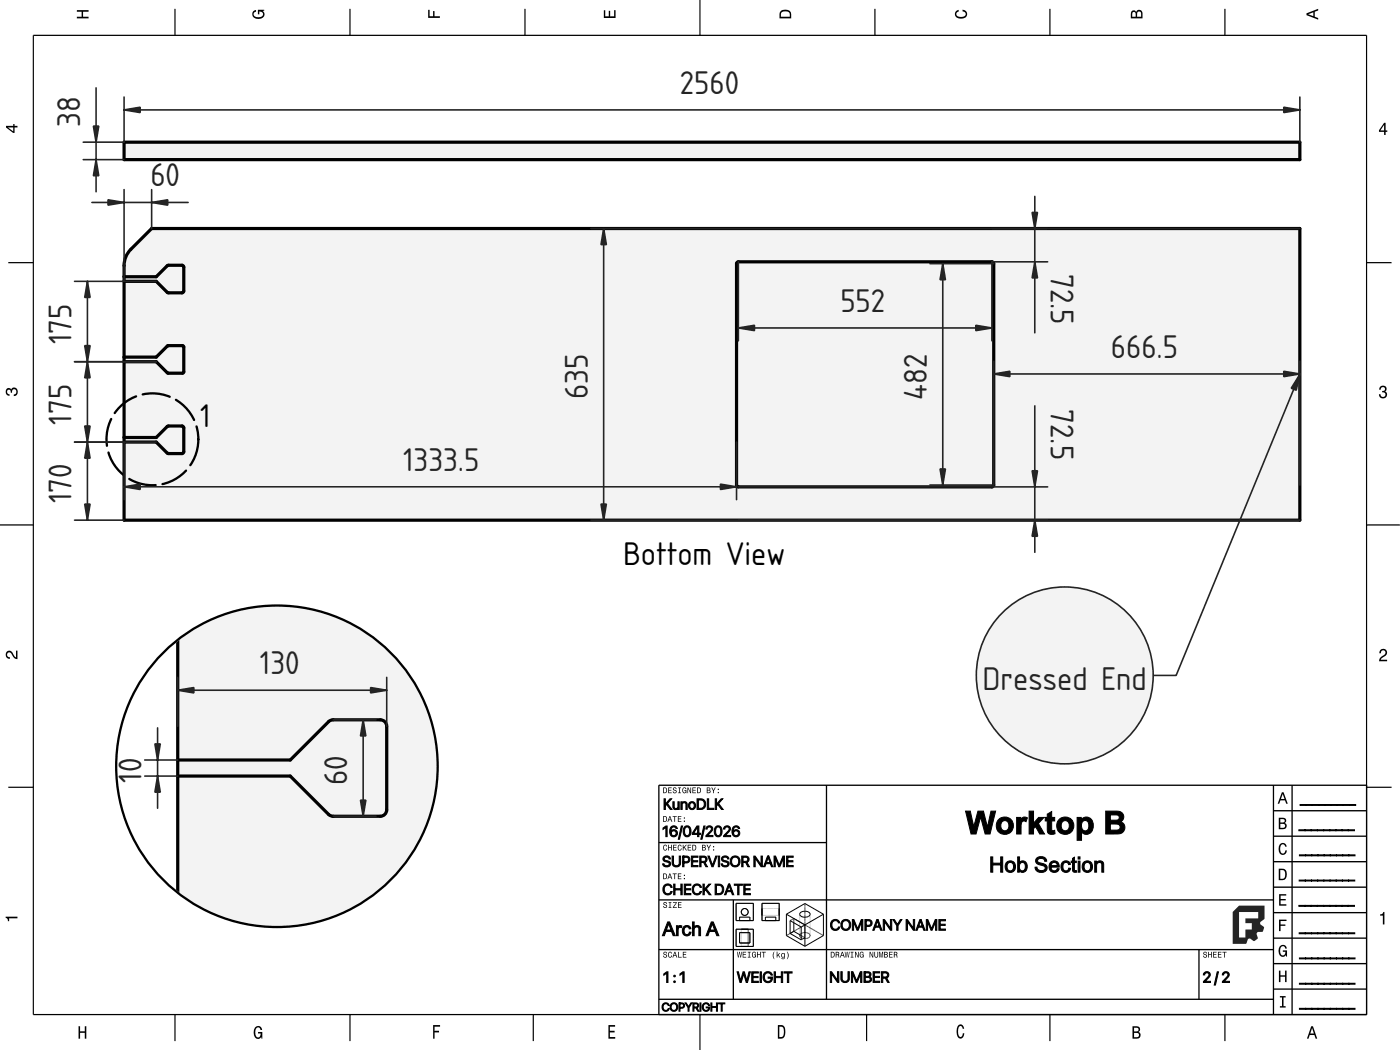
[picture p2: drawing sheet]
<svg xmlns="http://www.w3.org/2000/svg" width="305mm" height="229mm" viewBox="0 0 305 229" stroke-linecap="round" stroke-linejoin="round" font-family="sans-serif">
<defs><g id="words">
<g font-size="6.7" fill="#212529">
<text x="148" y="20.4">2560</text>
<text x="17.4" y="27.6" transform="rotate(-90 17.4 27.6)">38</text>
<text x="32.8" y="40.6">60</text>
<text x="228.8" y="59.7" transform="rotate(90 228.8 59.7)">72.5</text>
<text x="183" y="67.9">552</text>
<text x="15.6" y="74.9" transform="rotate(-90 15.6 74.9)">175</text>
<text x="241.9" y="77.9">666.5</text>
<text x="128" y="86.9" transform="rotate(-90 128 86.9)">635</text>
<text x="201.8" y="87" transform="rotate(-90 201.8 87)">482</text>
<text x="228.8" y="89.1" transform="rotate(90 228.8 89.1)">72.5</text>
<text x="15.6" y="92.4" transform="rotate(-90 15.6 92.4)">175</text>
<text x="87.8" y="102.5">1333.5</text>
<text x="15.6" y="109.6" transform="rotate(-90 15.6 109.6)">170</text>
<text x="56.6" y="146.8">130</text>
<text x="213.9" y="150.3">Dressed End</text>
<text x="30.8" y="170.5" transform="rotate(-90 30.8 170.5)">10</text>
<text x="75.6" y="170.9" transform="rotate(-90 75.6 170.9)">60</text>
</g>
<g font-size="6.7">
<text x="43.6" y="92.9">1</text>
<text x="135.6" y="123.1">Bottom View</text>
</g>
</g></defs>
<g fill="none" stroke="#000" stroke-width=".26">
<path d="M7.3 7.7h290.2v213.2h-290.2zM38.1 1.9v5.8M76.2 1.9v5.8M114.3 1.9v5.8M152.4 0v7.7M190.5 1.9v5.8M228.6 1.9v5.8M266.7 1.9v5.8M1.8 57.2h5.5M297.5 57.2h5.5M0 114.3h7.3M297.5 114.3h7.3"/>
<path d="M1.8 171.4h5.5M297.5 171.4h5.5M38.1 220.9v5.8M76.2 220.9v5.8M116.1 220.9v5.8M152.4 220.9v7.7M188.7 220.9v5.8M228.6 220.9v5.8M266.7 220.9v5.8"/>
</g>
<g fill="#000">
<path d="M16.7 2.2h2.6v.4h-1.2v1h1.2v.4h-2.6v-.4h1.1v-1h-1.1z" fill-rule="evenodd"/>
<path d="M55.1 2.5l.6-.3v.3l-.2 .1a.54 .54 0 0 0-.3 .5 .54 .54 0 0 0 .3 .5 1.19 1.19 0 0 0 1.8-.5 .68 .68 0 0 0-.8-.6v.6h-.4v-1h1.4v.2l-.3 .1 .3 .3a1.04 1.04 0 0 1-.2 1.1 1.04 1.04 0 0 1-1 .3 1.07 1.07 0 0 1-1.2-.4 1.07 1.07 0 0 1 0-1.2z" fill-rule="evenodd"/>
<path d="M93.2 2.1h.3v1.4h.8v-1.1h.3v1.1h1.2v.4h-2.6z" fill-rule="evenodd"/>
<path d="M131.5 2.2h.3v1.4h.7v-1.2h.3v1.2h.9v-1.4h.3v1.7h-2.5z" fill-rule="evenodd"/>
<path d="M170 2.3a1.76 1.76 0 0 0-.3 1.7h2.6v-.9a1.37 1.37 0 0 0-2.3-.8zM170.2 2.6l.3-.1a.96 .96 0 0 1 1.1 .1 .96 .96 0 0 1 .4 1h-2l.1-.8z" fill-rule="evenodd"/>
<path d="M208.1 2.5l.6-.4v.4l-.2 .1a.52 .52 0 0 0-.3 .4 .52 .52 0 0 0 .3 .5 1.2 1.2 0 0 0 1.8-.4 .67 .67 0 0 0-.7-.6v-.4a1.01 1.01 0 0 1 1 1.2 1.01 1.01 0 0 1-1.4 .8 1.03 1.03 0 0 1-1.1-.4 1.03 1.03 0 0 1 0-1.2z" fill-rule="evenodd"/>
<path d="M246.4 2.5l-.2 1.5h2.5v-1a.71 .71 0 0 0-.5-.9 .71 .71 0 0 0-.8 .5 .59 .59 0 0 0-1-.1zM246.6 2.7l.3-.1 .3 .1 .1 .9h-.8zM247.7 2.6l.3-.1a.43 .43 0 0 1 .4 .5v.6h-.8z" fill-rule="evenodd"/>
<path d="M284.4 2.9v.4l2.6 1v-.4l-.8-.3v-1l.8-.3v-.4zM284.8 3.1l1.1-.4v.8z" fill-rule="evenodd"/>
<path d="M1.3 27.4v.4l1.5 1.1h.4v-1.1h.6v-.4h-.6v-.4h-.3v.4zM1.7 27.8h1.2v.8z" fill-rule="evenodd"/>
<path d="M301.3 26.7l-1.1 1.7v.3h1.1v.7h.4v-.7h.3v-.3h-.3v-1.7zM301.3 27.2v1.2h-.8z" fill-rule="evenodd"/>
<path d="M1.4 84.7a.6 .6 0 0 1 1 .1 .77 .77 0 0 1 1-.4 .77 .77 0 0 1 .5 .9 .83 .83 0 0 1-.9 .9v-.3a.53 .53 0 0 0 .6-.8 .53 .53 0 0 0-1 0v.4h-.3v-.2a.43 .43 0 0 0-.5-.5 .43 .43 0 0 0-.2 .7l.5 .3v.4a.91 .91 0 0 1-.8-.6 .91 .91 0 0 1 .1-.9z" fill-rule="evenodd"/>
<path d="M300.5 84.2a.76 .76 0 0 1 1.1-.1 .76 .76 0 0 1 0 1.1 .87 .87 0 0 1-.2 1.5 .87 .87 0 0 1-1.2-.9h.3a.54 .54 0 0 0 .6 .7 .54 .54 0 0 0 .5-.6 .54 .54 0 0 0-.7-.5v-.3a.46 .46 0 0 0 .6-.3 .46 .46 0 0 0-.3-.6 .46 .46 0 0 0-.6 .4v.2h-.3z" fill-rule="evenodd"/>
<path d="M1.4 141.9a.87 .87 0 0 1 1-.2 .87 .87 0 0 1 .5 .8l.6 .6v-1.4h.3v1.8a2.05 2.05 0 0 1-1.5-1.4 .53 .53 0 0 0-.8 .4 .53 .53 0 0 0 .7 .6v.3a.91 .91 0 0 1-.9-.5 .91 .91 0 0 1 .1-1z" fill-rule="evenodd"/>
<path d="M300.5 141.5a.89 .89 0 0 1 1.5 .3 .89 .89 0 0 1-.8 1.2l-.6 .6h1.4v.4h-1.8a2.1 2.1 0 0 1 1.3-1.6 .52 .52 0 0 0-.3-.8 .52 .52 0 0 0-.6 .6h-.3z" fill-rule="evenodd"/>
<path d="M144.4 171.4v1.3a.69 .69 0 0 0 .8-.3 .69 .69 0 0 0-.1-.8zM144.5 171.6a.48 .48 0 0 1 .6 .5 .48 .48 0 0 1-.6 .4zM145.5 171.4v1.3h.7v-.2h-.6v-.4h.6v-.1h-.6v-.4h.6v-.2zM146.6 171.5a.44 .44 0 0 0 0 .5 .44 .44 0 0 0 .5 .2 .26 .26 0 0 1-.2 .4 .26 .26 0 0 1-.3-.3h-.1a.44 .44 0 0 0 .4 .4 .44 .44 0 0 0 .4-.5 .44 .44 0 0 0-.6-.3 .23 .23 0 0 1 .2-.4 .23 .23 0 0 1 .2 .3h.2v-.2l-.2-.2zM147.6 171.4v.2h.3v.9h-.3v.2h.7v-.2h-.3v-.9h.3v-.2zM148.7 171.6a.62 .62 0 0 0-.2 .7 .62 .62 0 0 0 .7 .4l.1-.2 .1 .2v-.7h-.4v.2h.3l-.2 .3a.5 .5 0 0 1-.4-.4 .5 .5 0 0 1 .4-.5l.3 .2-.2-.4zM149.7 171.4v1.3h.1v-1l.5 1h.2v-1.3h-.2v1.1l-.4-1.1zM150.7 171.4v1.3h.8v-.2h-.6v-.4h.6v-.1h-.6v-.4h.6v-.2zM151.8 171.4v1.3a.69 .69 0 0 0 .7-.3 .69 .69 0 0 0 0-.8zM151.9 171.6a.48 .48 0 0 1 .6 .5 .48 .48 0 0 1-.6 .4zM153.9 171.4v1.3h.4a.35 .35 0 0 0 .4-.3 .35 .35 0 0 0-.2-.4l.2-.2-.1-.3zM154 171.6h.3a.19 .19 0 0 1 .2 .2 .19 .19 0 0 1-.2 .2h-.3zM154 172.1h.3a.22 .22 0 0 1 .2 .2 .22 .22 0 0 1-.2 .2h-.3zM154.8 171.4l.5 .8v.5h.1v-.5l.4-.8h-.2l-.3 .6-.3-.6zM156.3 172.4v.3h.2v-.3zM156.3 171.7v.3h.2v-.3z" fill-rule="evenodd"/>
<path d="M144.4 177.7v1.2a.69 .69 0 0 0 .8-.2 .69 .69 0 0 0-.1-.9zM144.5 177.8a.48 .48 0 0 1 .6 .5 .48 .48 0 0 1-.6 .5zM145.7 177.7l-.4 1.2h.2l.1-.3h.5l.1 .3h.2l-.5-1.2zM145.8 177.9l.2 .5h-.3zM146.4 177.7v.1h.4v1.1h.2v-1.1h.3v-.1zM147.6 177.7v1.2h.8v-.1h-.7v-.4h.6v-.2h-.6v-.4h.6v-.1zM148.9 178.7v.2h.2v-.2zM148.9 178v.2h.2v-.2z" fill-rule="evenodd"/>
<path d="M279.1 172.5l-.9 2.5h.3l.3-.7h1l.2 .7h.4l-1-2.5zM279.3 172.8l.4 1.1h-.8z" fill-rule="evenodd"/>
<path d="M278.4 178v2.5h.9a.7 .7 0 0 0 .8-.5 .7 .7 0 0 0-.4-.8 .61 .61 0 0 0 .3-.8 .61 .61 0 0 0-.7-.4zM278.7 178.3h.6a.38 .38 0 0 1 .4 .4 .38 .38 0 0 1-.5 .4h-.5zM278.7 179.4h.6a.44 .44 0 0 1 .5 .4 .44 .44 0 0 1-.5 .4h-.6z" fill-rule="evenodd"/>
<path d="M1.2 199.6h2.6v.3h-1.8v.7h-.3a.59 .59 0 0 0-.5-.8z" fill-rule="evenodd"/>
<path d="M144.5 196.5a.44 .44 0 0 0 0 .5 .44 .44 0 0 0 .5 .2 .26 .26 0 0 1-.2 .4 .26 .26 0 0 1-.3-.4h-.1a.44 .44 0 0 0 .5 .5 .44 .44 0 0 0 .3-.5 .44 .44 0 0 0-.6-.3 .23 .23 0 0 1 .2-.4 .23 .23 0 0 1 .3 .3h.1v-.2l-.2-.2zM145.6 196.4v.2h.2v.9h-.2v.2h.6v-.2h-.3v-.9h.3v-.2zM146.5 196.4v.2h.7l-.7 1.1h.9v-.2h-.7l.7-1.1zM147.6 196.4v1.3h.8v-.2h-.6v-.4h.5v-.2h-.5v-.3h.6v-.2z" fill-rule="evenodd"/>
<path d="M144.4 190.2v1.2a.69 .69 0 0 0 .8-.3 .69 .69 0 0 0-.1-.8zM144.5 190.3a.48 .48 0 0 1 .6 .5 .48 .48 0 0 1-.6 .5zM145.7 190.2l-.4 1.2h.2l.1-.4h.5l.1 .4h.2l-.5-1.2zM145.8 190.3l.2 .6h-.3zM146.4 190.2v.1h.4v1.1h.2v-1.1h.3v-.1zM147.6 190.2v1.2h.8v-.1h-.7v-.5h.6v-.1h-.6v-.4h.6v-.1zM148.9 191.1v.3h.2v-.3zM148.9 190.4v.3h.2v-.3z" fill-rule="evenodd"/>
<path d="M144.5 184.1l-.1 .4a.5 .5 0 0 0 .6 .7l.3-.5h-.2l-.2 .3a.51 .51 0 0 1-.4-.5 .51 .51 0 0 1 .4-.4l.3 .2-.2-.4zM145.5 183.9v1.3h.1v-.6h.5v.6h.2v-1.3h-.2v.5h-.5v-.5zM146.6 183.9v1.3h.7v-.2h-.6v-.4h.6v-.2h-.6v-.3h.6v-.2zM147.7 184.1l-.2 .4a.5 .5 0 0 0 .7 .7l.2-.5h-.1l-.2 .3a.51 .51 0 0 1-.4-.5 .51 .51 0 0 1 .4-.4l.3 .2-.3-.4zM148.6 183.9v1.3h.2l.2-.6 .4 .6h.2l-.5-.8 .4-.5h-.2l-.5 .6v-.6zM149.7 183.9v1.3h.8v-.2h-.6v-.4h.5v-.2h-.5v-.3h.6v-.2zM150.7 183.9v1.3a.69 .69 0 0 0 .8-.3 .69 .69 0 0 0 0-.8zM150.9 184.1a.48 .48 0 0 1 .5 .4 .48 .48 0 0 1-.5 .5zM152.8 183.9v1.3h.5a.35 .35 0 0 0 .4-.3 .35 .35 0 0 0-.2-.4l.1-.2-.1-.3zM153 184.1h.3a.19 .19 0 0 1 .2 .2 .19 .19 0 0 1-.3 .1h-.2zM153 184.6h.3a.22 .22 0 0 1 .2 .2 .22 .22 0 0 1-.2 .2h-.3zM153.8 183.9l.4 .8v.5h.2v-.5l.4-.8h-.2l-.3 .6-.3-.6zM155.2 184.9v.3h.3v-.3zM155.2 184.2v.3h.3v-.3z" fill-rule="evenodd"/>
<path d="M278.5 194.7h1.5v.3h-1.2v.7h1.1v.3h-1.1v.9h1.3v.3h-1.6z" fill-rule="evenodd"/>
<path d="M278.4 189.1v2.5h.8a1.37 1.37 0 0 0 .7-2.2 1.56 1.56 0 0 0-1.5-.3zM278.7 189.4a.98 .98 0 0 1 1.2 .8 .98 .98 0 0 1-.7 1.1h-.5z" fill-rule="evenodd"/>
<path d="M278.6 183.8a.85 .85 0 0 1 1-.3 .85 .85 0 0 1 .5 .8h-.3l-.1-.2a.47 .47 0 0 0-.4-.3 .47 .47 0 0 0-.4 .3l-.2 .3a1.13 1.13 0 0 0 .6 1.4 .64 .64 0 0 0 .5-.7h.4a.89 .89 0 0 1-.8 1 .89 .89 0 0 1-1-.7v-1.1z" fill-rule="evenodd"/>
<path d="M144.5 207.3a.44 .44 0 0 0 0 .5 .44 .44 0 0 0 .5 .2 .26 .26 0 0 1-.2 .4 .26 .26 0 0 1-.3-.3h-.1a.44 .44 0 0 0 .5 .4 .44 .44 0 0 0 .3-.5 .44 .44 0 0 0-.6-.3 .23 .23 0 0 1 .2-.4 .23 .23 0 0 1 .3 .3h.1v-.2l-.2-.2zM145.6 207.4l-.2 .5a.5 .5 0 0 0 .6 .6l.3-.5h-.1l-.2 .3a.51 .51 0 0 1-.4-.4 .51 .51 0 0 1 .4-.5l.3 .2-.3-.4zM146.8 207.2l-.4 1.3h.2l.1-.4h.5l.1 .4h.2l-.5-1.3zM146.9 207.4l.2 .6h-.4zM147.6 207.2v1.3h.8v-.2h-.6v-1.1zM148.7 207.2v1.3h.7v-.2h-.6v-.4h.6v-.1h-.6v-.4h.6v-.2z" fill-rule="evenodd"/>
<path d="M160.5 207.2l.2 1.3h.1l.2-1.1 .2 1.1h.1l.2-1.3h-.1l-.2 1.1-.1-1.1h-.2l-.1 1.1-.2-1.1zM161.7 207.2v1.3h.8v-.2h-.7v-.4h.6v-.2h-.6v-.3h.6v-.2zM162.8 207.2v.2h.2v.9h-.2v.2h.6v-.2h-.2v-.9h.2v-.2zM163.8 207.4a.62 .62 0 0 0-.1 .7 .62 .62 0 0 0 .6 .4l.2-.2 .1 .2v-.7h-.4v.2h.2l-.1 .3a.5 .5 0 0 1-.4-.5 .5 .5 0 0 1 .4-.4l.3 .2-.3-.4zM164.8 207.2v1.3h.2v-.6h.5v.6h.1v-1.3h-.1v.5h-.5v-.5zM165.8 207.2v.2h.4v1.1h.2v-1.1h.3v-.2zM168.5 207.2a1.14 1.14 0 0 0 .1 1.6 1.56 1.56 0 0 1 0-1.6zM169.1 207.2v1.3h.2l.1-.5 .3 .5h.2l-.4-.6 .4-.4h-.2l-.4 .4v-.7zM170.2 207.6a.49 .49 0 0 0-.2 .6 .49 .49 0 0 0 .6 .3l.1-.2a.26 .26 0 0 1-.1 .4 .26 .26 0 0 1-.3-.1h-.2a.38 .38 0 0 0 .5 .3 .38 .38 0 0 0 .3-.5v-.9l-.2 .2-.3-.2zM170.3 207.7l.1-.1a.32 .32 0 0 1 .3 .4 .32 .32 0 0 1-.4 .3zM171.3 207.2a1.57 1.57 0 0 1 0 1.6 1.03 1.03 0 0 0 0-1.6z" fill-rule="evenodd"/>
<path d="M180.9 207.2v1.3a.69 .69 0 0 0 .7-.3 .69 .69 0 0 0 0-.8zM181 207.4a.48 .48 0 0 1 .6 .4 .48 .48 0 0 1-.6 .5zM181.9 207.2v1.3h.2v-.6a.37 .37 0 0 1 .4 .1 .37 .37 0 0 1 .1 .5l.2-.1-.2-.5a.35 .35 0 0 0 .1-.4 .35 .35 0 0 0-.4-.3zM182.1 207.4h.2a.21 .21 0 0 1 .2 .2 .21 .21 0 0 1-.2 .2h-.2zM183.3 207.2l-.4 1.3h.1l.1-.4h.5l.2 .4h.1l-.4-1.3zM183.4 207.4l.2 .6h-.4zM183.9 207.2l.2 1.3h.2l.1-1.1 .2 1.1h.2l.2-1.3h-.2l-.1 1.1-.2-1.1h-.1l-.2 1.1-.2-1.1zM185.2 207.2v.2h.2v.9h-.2v.2h.6v-.2h-.2v-.9h.2v-.2zM186.2 207.2v1.3h.1v-1.1l.5 1.1h.2v-1.3h-.2v1l-.5-1zM187.3 207.4a.62 .62 0 0 0-.2 .7 .62 .62 0 0 0 .7 .4l.1-.2 .1 .2v-.7h-.4v.2h.3l-.2 .3a.5 .5 0 0 1-.4-.5 .5 .5 0 0 1 .4-.4l.3 .2-.2-.4zM189.3 207.2v1.3h.2v-1.1l.4 1.1h.2v-1.3h-.1v1l-.5-1zM190.4 207.2v.8a.43 .43 0 0 0 .4 .5 .43 .43 0 0 0 .4-.5v-.8h-.2v1.1h-.4l-.1-1.1zM191.4 207.2v1.3h.1v-1.2l.3 1.2h.1l.2-1.2v1.2h.2v-1.3h-.2l-.3 1.1-.2-1.1zM192.5 207.2v1.3h.4a.35 .35 0 0 0 .4-.3 .35 .35 0 0 0-.2-.4l.2-.2-.1-.3zM192.6 207.4h.3a.19 .19 0 0 1 .2 .2 .19 .19 0 0 1-.2 .1h-.3zM192.6 207.9h.3a.22 .22 0 0 1 .3 .2 .22 .22 0 0 1-.3 .2h-.3zM193.6 207.2v1.3h.7v-.2h-.6v-.4h.6v-.2h-.6v-.3h.6v-.2zM194.6 207.2v1.3h.2v-.6a.37 .37 0 0 1 .4 .1 .37 .37 0 0 1 0 .5l.2-.1-.2-.5a.35 .35 0 0 0 .2-.4 .35 .35 0 0 0-.4-.3zM194.8 207.4h.2a.21 .21 0 0 1 .2 .2 .21 .21 0 0 1-.2 .2h-.2z" fill-rule="evenodd"/>
<path d="M262.1 207.3a.44 .44 0 0 0 0 .5 .44 .44 0 0 0 .5 .2 .26 .26 0 0 1-.2 .4 .26 .26 0 0 1-.3-.3h-.2a.44 .44 0 0 0 .5 .4 .44 .44 0 0 0 .4-.5 .44 .44 0 0 0-.6-.3 .23 .23 0 0 1 .1-.4 .23 .23 0 0 1 .3 .3h.2l-.1-.2-.2-.2zM263 207.2v1.3h.2v-.6h.5v.6h.1v-1.3h-.1v.5h-.5v-.5zM264.1 207.2v1.3h.8v-.2h-.6v-.4h.5v-.1h-.5v-.4h.6v-.2zM265.2 207.2v1.3h.7v-.2h-.6v-.4h.6v-.1h-.6v-.4h.6v-.2zM266.1 207.2v.2h.4v1.1h.2v-1.1h.3v-.2z" fill-rule="evenodd"/>
<path d="M278.4 211.3h.4v1h1v-1h.3v2.5h-.3v-1.2h-1v1.2h-.4z" fill-rule="evenodd"/>
<path d="M278.5 200.2h1.6v.3h-1.3v.8h1v.3h-1v1.1h-.3z" fill-rule="evenodd"/>
<path d="M278.6 216.9h1.3v.3h-.5v1.9h.5v.3h-1.3v-.3h.5v-1.9h-.5z" fill-rule="evenodd"/>
<path d="M278.6 206.1a.85 .85 0 0 1 1-.4 .85 .85 0 0 1 .6 .8h-.4v-.2a.49 .49 0 0 0-.5-.3 .49 .49 0 0 0-.4 .2 1.2 1.2 0 0 0 .4 1.8 .66 .66 0 0 0 .6-.8h-.6v-.3h.9v1.4h-.2v-.4l-.3 .3a.85 .85 0 0 1-1.3-.6v-1.1z" fill-rule="evenodd"/>
<path d="M300.5 199.1a.57 .57 0 0 0 .7-.6h.2v2.8h-.3v-2h-.6z" fill-rule="evenodd"/>
<path d="M17.1 223.4h.3v1.1h1.1v-1.1h.3v2.7h-.3v-1.2h-1.1v1.2h-.3z" fill-rule="evenodd"/>
<path d="M55.5 223.7a.86 .86 0 0 1 1-.3 .86 .86 0 0 1 .6 .8h-.4v-.2a.48 .48 0 0 0-.8-.3 1.64 1.64 0 0 0 0 2.1 .64 .64 0 0 0 .9-.8h-.6v-.3h.9v1.4h-.2v-.3l-.3 .3a.85 .85 0 0 1-1.3-.7v-1.2z" fill-rule="evenodd"/>
<path d="M94.3 223.2h1.5v.3h-1.2v.9h1v.4h-1v1.3h-.3z" fill-rule="evenodd"/>
<path d="M132.5 223.2h1.4v.3h-1.1v.9h1v.4h-1v1h1.1v.3h-1.4z" fill-rule="evenodd"/>
<path d="M169.4 223.2v2.9h.7a1.17 1.17 0 0 0 .9-1.4 1.33 1.33 0 0 0-.7-1.5zM169.7 223.5l.7 .1a1.95 1.95 0 0 1 0 2.1l-.7 .1z" fill-rule="evenodd"/>
<path d="M208.8 223.1a.8 .8 0 0 1 .8 .1 .8 .8 0 0 1 .3 .8h-.3l-.1-.3a.4 .4 0 0 0-.6-.3 2.15 2.15 0 0 0 0 2.3l.2 .1a.73 .73 0 0 0 .5-.8h.4a.93 .93 0 0 1-1.2 1 2.36 2.36 0 0 1 0-2.9z" fill-rule="evenodd"/>
<path d="M246.6 223.4v2.7h.9a.76 .76 0 0 0 .8-.5 .76 .76 0 0 0-.4-.9 .66 .66 0 0 0 .3-.8 .66 .66 0 0 0-.7-.5zM246.9 223.8h.5a.4 .4 0 0 1 .5 .4 .4 .4 0 0 1-.5 .4h-.5zM246.9 224.9h.5a.47 .47 0 0 1 .6 .4 .47 .47 0 0 1-.5 .5h-.6z" fill-rule="evenodd"/>
<path d="M285.5 223.4l-1 2.7h.4l.2-.8h1.1l.2 .8h.4l-1-2.7zM285.7 223.8l.4 1.2h-.8z" fill-rule="evenodd"/>
</g>
<path d="M283 175.2h1.4v.2h-1.4zM284.4 175.2h1.3v.2h-1.3zM285.7 175.2h1.4v.2h-1.4zM287.1 175.2h1.3v.2h-1.3zM288.4 175.2h1.4v.2h-1.4zM289.8 175.2h1.3v.2h-1.3zM291.1 175.2h1.4v.2h-1.4zM292.5 175.2h1.3v.2h-1.3zM293.8 175.2h1.3v.2h-1.3z" fill="#000" stroke="#000" stroke-width=".22"/>
<g fill="none" stroke="#000" stroke-width=".29">
<path d="M143.4 171h154.1v49.9h-154.1zM179.9 171v46.6M277.3 176.5h20.2M277.3 171v49.9M281.3 171v49.9M143.4 195.9h133.9M143.4 183.4h36.5M159.7 195.9v21.7M277.3 198.7h20.2M277.3 193.2h20.2M277.3 187.6h20.2M277.3 182.1h20.2"/>
<path d="M143.4 217.6h133.9M143.4 206.7h133.9M261 206.7v10.9M277.3 215.3h20.2M277.3 209.8h20.2M277.3 204.2h20.2"/>
</g>
<path d="M268.4 198.6v6.9h2.8l.2-.2 .4-.9 .3-.1 .9 .6 .7-.5 .1-.3-.2-.9 .2-.3 1.1-.1 .3-.8-.1-.2-.7-.6v-.3l.9-.8v-2.9h-5.5zM269.8 198.6h4.1v1.3h-2.8v1.1h1.4v1.4h-1.4v1.7h-1.3z" fill-rule="evenodd" fill="#212529"/>
<g fill="none" stroke="#000" stroke-width=".22">
<path d="M155 81.5h.1M160.3 196.7h3.7v3.7h-3.7zM165.9 196.7h3.7v3.7h-3.7zM165.9 199.3h3.7M165.9 197.8h3.7M171.2 199v4.7M171.2 199l8.1 4.7M174.1 199v4.7M174.1 199a1.31 1.31 0 0 0 2.3 0M174.1 199a1.32 1.32 0 0 1 2.3 0M175.2 196.7v9.3M175.2 196.7l-4 2.3"/>
<path d="M175.2 196.7l4.1 2.3M176.4 199v4.7M179.3 199l-8.1 4.7M179.3 199v4.7M160.3 202.3h3.7v3.8h-3.7zM161 200.4v-.7h2.3v.7M161 203.1h2.3v2.2h-2.3zM161.4 202.3v3.8M162.9 202.3v3.8M166.6 200.4v-.7h2.3v.7M171.2 203.7l4 2.3M172 200.4l.8-.4v2.8l2.4 1.4-.8 .4"/>
<path d="M172 200.4l2.4 1.4v2.8M172 200.4v2.8l2.4 1.4M174.1 203.7a1.31 1.31 0 0 0 2.3 0M174.1 203.7a1.32 1.32 0 0 1 2.3 0M179.3 203.7l-4.1 2.3"/>
<circle cx="162.1" cy="198.6" r=".75"/>
</g>
<g fill="#000" stroke="#000" stroke-width=".22">
<path d="M145.9 173.9h.3l-1.4 1.5v-.3zM144.6 173.9h.3v2.3h-.3zM145.3 174.9l1 1.3h-.4l-.8-1.1zM146.5 174.6h.3v1a.41 .41 0 0 0 .4 .4 .41 .41 0 0 0 .4-.5v-.9h.3v1.6h-.3v-.2a.59 .59 0 0 1-.7 .2 .59 .59 0 0 1-.4-.6zM148.2 174.6h.3v.2a.6 .6 0 0 1 .7-.2 .6 .6 0 0 1 .4 .5v1.1h-.3v-1a.41 .41 0 0 0-.4-.4 .41 .41 0 0 0-.4 .4v1h-.3zM149.8 175.4a.85 .85 0 0 1 1.7 0 .85 .85 0 0 1-1.7 0zM150.3 174.9a.56 .56 0 0 0-.1 .9 .56 .56 0 0 0 .9-.1 .56 .56 0 0 0 0-.7 .56 .56 0 0 0-.8-.1zM151.8 173.9h.7a1.16 1.16 0 0 1 1.1 1.2 1.16 1.16 0 0 1-1.1 1.1h-.7zM152 174.2v1.8a.92 .92 0 0 0 1.3-.9 .8 .8 0 0 0-.8-.9zM154 173.9h.3v2.1h1.1v.2h-1.4zM157 173.9h.4l-1.4 1.5v-.3zM155.7 173.9h.3v2.3h-.3zM156.4 174.9l1 1.3h-.3l-.9-1.1z"/>
<path d="M144.3 180.3l.7-.5h.2v2.3h-.2v-2l-.7 .5zM146.1 180.1a.81 .81 0 0 1 1.4 .3h-.3a.64 .64 0 0 0-.9-.2 .64 .64 0 0 0-.2 .8v.4a.53 .53 0 0 0 .8 .5 .53 .53 0 0 0 .1-.9 .53 .53 0 0 0-.8 .3l-.2 .1a.75 .75 0 0 1 .8-.7 .75 .75 0 0 1 .8 .7 .75 .75 0 0 1-.7 .8 1.2 1.2 0 0 1-1.1-.7 1.2 1.2 0 0 1 .2-1.3zM148.3 179.8h.3l-.7 2.9h-.2zM149 180a.88 .88 0 0 1 1.1 0 .88 .88 0 0 1 .3 1 .9 .9 0 0 1-.8 1.2 .9 .9 0 0 1-.9-1.2zM149.3 180.2l-.3 .8a.64 .64 0 0 0 .6 .9 .64 .64 0 0 0 .6-.9 .65 .65 0 0 0-.2-.7 .65 .65 0 0 0-.7-.1zM151.7 179.8h.5v1.6h.3v.3h-.3v.4h-.3v-.4h-1.2v-.3zM151.9 180.1l-.9 1.3h.9zM153.2 179.8h.3l-.7 2.9h-.2zM153.9 180a.75 .75 0 0 1 1.1 .1 .75 .75 0 0 1-.2 1.1l-.8 .8 .1-.2v.2l-.1-.1h1.2v.2h-1.5v-.2l.9-1a.48 .48 0 0 0 .1-.8 .48 .48 0 0 0-.7 .4h-.3zM155.8 180a.88 .88 0 0 1 1.1 0 .88 .88 0 0 1 .3 1 .9 .9 0 0 1-.8 1.2 .9 .9 0 0 1-.9-1.2zM156.1 180.2l-.3 .8a.64 .64 0 0 0 .6 .9 .64 .64 0 0 0 .5-.9 .65 .65 0 0 0-.1-.7 .65 .65 0 0 0-.7-.1zM157.8 180a.75 .75 0 0 1 1.1 .1 .75 .75 0 0 1-.3 1.1l-.7 .8v-.2v.2v-.1h1.2v.2h-1.6v-.2l1-1a.48 .48 0 0 0 .1-.8 .48 .48 0 0 0-.8 .4h-.3zM159.7 180.1a.81 .81 0 0 1 1.3 .3h-.3a.64 .64 0 0 0-.8-.2 .64 .64 0 0 0-.3 .8l.1 .4a.53 .53 0 0 0 .8 .5 .53 .53 0 0 0 .1-.9 .53 .53 0 0 0-.9 .3l-.1 .1a.75 .75 0 0 1 .7-.7 .75 .75 0 0 1 .8 .7 .75 .75 0 0 1-.6 .8 1.2 1.2 0 0 1-1.1-.7 1.2 1.2 0 0 1 .1-1.3z"/>
<path d="M144.6 186.5a.85 .85 0 0 1 1.4 .5h-.3a.47 .47 0 0 0-.6-.5 .47 .47 0 0 0-.3 .8 .96 .96 0 0 1 1.2 1 .92 .92 0 0 1-.9 .4 .92 .92 0 0 1-.8-.6h.3a.53 .53 0 0 0 .6 .4 .53 .53 0 0 0 .4-.7 1.36 1.36 0 0 1-1.3-.8zM146.3 186.4h.3v1.5a.63 .63 0 0 0 .7 .6 .63 .63 0 0 0 .6-.6v-1.5h.3v1.5a.92 .92 0 0 1-.9 .8 .92 .92 0 0 1-1-.8zM148.8 186.4h.6a.75 .75 0 0 1 .8 .7 .75 .75 0 0 1-.8 .8h-.6v-.3h.6a.49 .49 0 0 0 .5-.5 .49 .49 0 0 0-.5-.5h-.6zM148.6 186.4h.3v2.3h-.3zM150.5 186.4h1.5v.2h-1.2v.8h1.1v.2h-1.1v.8h1.2v.3h-1.5zM152.3 186.4a1.62 1.62 0 0 1 1.4 .2 .71 .71 0 0 1-.2 1.1l.5 1h-.3l-.5-.9h-.6v.9h-.3zM152.6 186.6v.9h.6a.45 .45 0 0 0 .4-.4 .45 .45 0 0 0-.4-.5zM154.1 186.4h.3l.7 2 .7-2h.3l-.8 2.3h-.3zM156.4 186.4h.3v2.3h-.3zM157.3 186.5a.85 .85 0 0 1 1.4 .5h-.3a.47 .47 0 0 0-.6-.5 .47 .47 0 0 0-.2 .8 .96 .96 0 0 1 1.1 1 .92 .92 0 0 1-.9 .4 .92 .92 0 0 1-.8-.6h.3a.53 .53 0 0 0 .6 .4 .53 .53 0 0 0 .4-.7 1.36 1.36 0 0 1-1.2-.8zM159.3 186.6a1.14 1.14 0 0 1 1.8 .9 1.14 1.14 0 0 1-1.8 1 1.43 1.43 0 0 1 0-1.9zM159.5 186.9a.86 .86 0 0 0 0 1.2 .86 .86 0 0 0 1.2-.1l.1-.1a.84 .84 0 0 0-.2-1 .84 .84 0 0 0-1.1 0zM161.5 186.4a1.62 1.62 0 0 1 1.4 .2 .71 .71 0 0 1-.3 1.1l.6 1h-.4l-.5-.9h-.5v.9h-.3zM161.8 186.6v.9h.5a.45 .45 0 0 0 .5-.4 .45 .45 0 0 0-.5-.5zM164.1 186.4h.3l1.5 2.2-.3-.4h.1v-1.8h.3v2.3h-.3l-1.5-2.2 .3 .4h-.1v1.8h-.3zM167.1 186.4h.2v.3l-.8 2h-.3zM166.7 187.8h1.1l.1 .2h-1.3zM167.3 186.4h.1l.9 2.3h-.4zM168.5 186.4h.4l.8 1.9 .8-1.9h.3v2.3h-.3v-1.8h-.1l.3-.5-.9 2.3h-.3l-.9-2.3 .3 .5h-.1v1.8h-.3zM171.3 186.4h1.4v.2h-1.2v.8h1.1v.2h-1.1v.8h1.2v.3h-1.4z"/>
<path d="M144.7 192.7a1 1 0 0 1 1.6 .5h-.3a.77 .77 0 0 0-1-.4 .77 .77 0 0 0-.4 1 .72 .72 0 0 0 .6 .8 .72 .72 0 0 0 .8-.5h.3a1.08 1.08 0 0 1-1.4 .6 1.08 1.08 0 0 1-.5-1.5zM146.7 192.5h.3v1h1.2v-1h.3v2.3h-.3v-1.1h-1.2v1.1h-.3zM149 192.5h1.4v.2h-1.1v.8h1v.2h-1v.8h1.1v.3h-1.4zM151 192.7a1 1 0 0 1 1.7 .5h-.3a.77 .77 0 0 0-1-.4 .77 .77 0 0 0-.4 1 .72 .72 0 0 0 .6 .8 .72 .72 0 0 0 .8-.5h.3a1.08 1.08 0 0 1-1.5 .6 1.08 1.08 0 0 1-.4-1.5zM154.3 192.5h.4l-1.4 1.5v-.4zM153 192.5h.3v2.3h-.3zM153.8 193.5l1 1.3h-.4l-.8-1.1zM155.7 192.5h.8a1.16 1.16 0 0 1 1.1 1.1 1.16 1.16 0 0 1-1.1 1.2h-.8zM156 192.7v1.8a.92 .92 0 0 0 1.3-.9 .8 .8 0 0 0-.8-.9zM158.6 192.5h.2v.3l-.8 2h-.3zM158.2 193.9h1.1l.1 .2h-1.3zM158.7 192.5h.2l.9 2.3h-.4zM159.9 192.5h1.7v.2h-.7v2.1h-.3v-2.1h-.7zM161.9 192.5h1.5v.2h-1.2v.8h1.1v.2h-1.1v.8h1.2v.3h-1.5z"/>
<path d="M210.2 176.6h1l.8 3.4 .9-3.4h1.2l.9 3.5 .7-3.5h1.1l-1.2 5h-1.1l-1-3.8-1 3.8h-1.1zM216.9 179.8a1.9 1.9 0 0 1 3.8 0 1.9 1.9 0 0 1-3.8 0zM218.1 178.9a1.07 1.07 0 0 0-.2 1.4 1.07 1.07 0 0 0 1.3 .4 1.08 1.08 0 0 0 .5-1.3 1.08 1.08 0 0 0-1.4-.6zM221.3 178h.9v.5a.94 .94 0 0 1 1.5-.4l-.3 .8a.69 .69 0 0 0-.9 0 .69 .69 0 0 0-.2 .8v1.9h-1zM224.1 176.6h.9v2.6l1.1-1.2h1.2l-1.2 1.3 1.3 2.3h-1l-.9-1.6-.5 .4v1.2h-.9zM228 177.2l1-.5v1.3h.6v.7h-.6v1.7l.1 .4h.5l.1 .7a1.09 1.09 0 0 1-1.3 0 1.09 1.09 0 0 1-.4-1.2v-1.6h-.4v-.7h.4zM230.1 179.8a1.89 1.89 0 0 1 3.7 0 1.89 1.89 0 0 1-3.7 0zM231.3 178.9a1.07 1.07 0 0 0-.2 1.4 1.07 1.07 0 0 0 1.3 .4 1.08 1.08 0 0 0 .4-1.3 1.08 1.08 0 0 0-1.3-.6zM234.5 178h.9v.5a1.49 1.49 0 0 1 1.8-.5 1.49 1.49 0 0 1 .8 1.7 1.49 1.49 0 0 1-.7 1.8 1.49 1.49 0 0 1-1.8-.4v1.8h-1zM235.7 178.9a1.15 1.15 0 0 0-.3 1.3 1.15 1.15 0 0 0 1.1 .7 1.27 1.27 0 0 0-.2-2.3zM240.7 176.6h2a1.4 1.4 0 0 1 1.5 .3 1.4 1.4 0 0 1 .4 1.4l-.6 .6a1.37 1.37 0 0 1 .8 1.7 1.37 1.37 0 0 1-1.6 1h-2.5zM241.7 177.4v1.2h.7a.85 .85 0 0 0 1.3-.8l-.5-.4zM241.7 179.4v1.3h1a.81 .81 0 0 0 .8 0 .81 .81 0 0 0 .3-.8l-.4-.4z"/>
<path d="M215.7 186.6h.4v1.3h1.8v-1.3h.4v3.3h-.4v-1.6h-1.8v1.6h-.4zM219.2 187.7a1.19 1.19 0 0 1 1.7 .2 1.19 1.19 0 0 1-.2 1.7 1.19 1.19 0 0 1-1.7-.2l-.1-1zM219.5 188a.89 .89 0 0 0-.2 1.1 .89 .89 0 0 0 1 .4 .9 .9 0 0 0 .4-1.1 .9 .9 0 0 0-1.1-.5zM221.6 186.6h.4v1.1a1.09 1.09 0 0 1 1.4 .1 1.09 1.09 0 0 1 .2 1.4 .93 .93 0 0 1-.7 .7 .93 .93 0 0 1-1-.3v.3h-.3zM222.1 188a.93 .93 0 0 0-.2 1 .93 .93 0 0 0 .8 .6 .95 .95 0 0 0 .6-1 .95 .95 0 0 0-.9-.8zM225.7 186.8a1.31 1.31 0 0 1 2.2 .7h-.4a.83 .83 0 0 0-.8-.6 .83 .83 0 0 0-.8 .5 1.83 1.83 0 0 0 1.5 .7 .97 .97 0 0 1 .5 1.2 .97 .97 0 0 1-1.1 .6 1.21 1.21 0 0 1-1.5-1.1h.5a.95 .95 0 0 0 .8 .7 .95 .95 0 0 0 1-.5 1.93 1.93 0 0 0-1.7-.9 .81 .81 0 0 1-.2-1.3zM228.7 187.8a1.13 1.13 0 0 1 1.3-.2 1.13 1.13 0 0 1 .6 1.2h-1.8a.7 .7 0 0 0 .5 .8 .7 .7 0 0 0 .9-.5l.4 .1a1.18 1.18 0 0 1-1.6 .6 1.18 1.18 0 0 1-.5-1.6zM229.1 187.9l-.3 .5h1.4a.66 .66 0 0 0-.4-.6 .66 .66 0 0 0-.7 .1zM231.3 187.7a1.03 1.03 0 0 1 1.7 .5h-.4a.66 .66 0 0 0-.8-.4 .66 .66 0 0 0-.4 .9 .67 .67 0 0 0 .5 .9 .67 .67 0 0 0 .8-.6l.4 .1a1.09 1.09 0 0 1-1.4 .8 1.09 1.09 0 0 1-.7-1.5zM233.5 186.9l.4-.3v.9h.4v.3h-.4v1.4a.27 .27 0 0 0 .1 .3 .27 .27 0 0 0 .3 0l.1 .4a.6 .6 0 0 1-.7-.1 .6 .6 0 0 1-.2-.6v-1.4h-.3v-.3h.3zM234.7 186.6h.4v.4h-.4zM234.7 187.5h.4v2.4h-.4zM236 187.7a1.19 1.19 0 0 1 1.6 .2 1.19 1.19 0 0 1-.2 1.7 1.19 1.19 0 0 1-1.6-.2l-.2-1zM236.2 188a.89 .89 0 0 0-.2 1.1 .89 .89 0 0 0 1.1 .4 .9 .9 0 0 0 .4-1.1 .9 .9 0 0 0-1.1-.5zM238.3 187.5h.4v.3a.86 .86 0 0 1 1-.4 .86 .86 0 0 1 .6 1v1.5h-.4v-1.5a.59 .59 0 0 0-.7-.6 .59 .59 0 0 0-.5 .8v1.3h-.4z"/>
<path d="M282.8 197.1h1.3v.2h-1.3zM284.1 197.1h1.4v.2h-1.4zM285.5 197.1h1.3v.2h-1.3zM286.8 197.1h1.4v.2h-1.4zM288.2 197.1h1.3v.2h-1.3zM289.5 197.1h1.4v.2h-1.4zM290.9 197.1h1.3v.2h-1.3zM292.2 197.1h1.3v.2h-1.3zM293.5 197.1h1.4v.2h-1.4z"/>
<path d="M282.8 180.7h1.3v.2h-1.3zM284.1 180.7h1.4v.2h-1.4zM285.5 180.7h1.3v.2h-1.3zM286.8 180.7h1.4v.2h-1.4zM288.2 180.7h1.3v.2h-1.3zM289.5 180.7h1.4v.2h-1.4zM290.9 180.7h1.3v.2h-1.3zM292.2 180.7h1.3v.2h-1.3zM293.5 180.7h1.4v.2h-1.4z"/>
<path d="M282.8 191.6h1.4v.2h-1.4zM284.2 191.6h1.3v.2h-1.3zM285.5 191.6h1.4v.2h-1.4zM286.9 191.6h1.3v.2h-1.3zM288.2 191.6h1.4v.2h-1.4zM289.6 191.6h1.3v.2h-1.3zM290.9 191.6h1.4v.2h-1.4zM292.3 191.6h1.3v.2h-1.3zM293.6 191.6h1.3v.2h-1.3z"/>
<path d="M282.9 186.1h1.3v.2h-1.3zM284.2 186.1h1.4v.2h-1.4zM285.6 186.1h1.3v.2h-1.3zM286.9 186.1h1.4v.2h-1.4zM288.3 186.1h1.3v.2h-1.3zM289.6 186.1h1.4v.2h-1.4zM291 186.1h1.3v.2h-1.3zM292.3 186.1h1.4v.2h-1.4zM293.7 186.1h1.3v.2h-1.3z"/>
<path d="M145.4 200.7h.4l1.2 3h-.4l-.4-.9h-1.2l-.4 .9h-.4zM145.6 201l-.5 1.5h1zM147.3 201.5h.3v.4l.2-.3 .5-.1 .2 .1-.2 .4a.48 .48 0 0 0-.5 0 .48 .48 0 0 0-.2 .6v1.1h-.3zM148.9 201.7a.92 .92 0 0 1 1.5 .5h-.3a.59 .59 0 0 0-.8-.4 .59 .59 0 0 0-.4 .8 .6 .6 0 0 0 .4 .8 .6 .6 0 0 0 .8-.5l.3 .1a1.01 1.01 0 0 1-1.3 .7 1.01 1.01 0 0 1-.5-1.5zM150.8 200.7h.3v1.1a.77 .77 0 0 1 .9-.3 .77 .77 0 0 1 .5 .8v1.4h-.3v-1.4a.53 .53 0 0 0-.7-.5 .53 .53 0 0 0-.4 .7v1.2h-.3zM154.9 200.7h.4l1.2 3h-.4l-.4-.9h-1.2l-.4 .9h-.4zM155.1 201l-.5 1.5h1z"/>
<path d="M144.5 212l.6-.4h.3v2.3h-.3v-2l-.6 .4zM146.7 213.7a.18 .18 0 0 1 .3 0 .18 .18 0 0 1-.3 0zM146.7 212.5a.18 .18 0 0 1 .3 0 .18 .18 0 0 1-.3 0zM148 212l.7-.4h.2v2.3h-.2v-2l-.7 .4z"/>
<path d="M160.5 211.6h.3l.4 1.9 .6-1.9h.3l.5 1.9 .5-1.9h.3l-.7 2.3h-.2l-.6-1.9-.5 1.9h-.3zM163.7 211.6h1.4v.2h-1.1v.8h1v.2h-1v.8h1.1v.3h-1.4zM165.5 211.6h.3v2.3h-.3zM166.5 211.8a1.02 1.02 0 0 1 1.7 .5h-.3a.81 .81 0 0 0-1.2-.3 .81 .81 0 0 0-.2 1.1 .71 .71 0 0 0 .7 .6 .71 .71 0 0 0 .7-.7h-.7v-.3h1a1.08 1.08 0 0 1-1.3 1.2 1.08 1.08 0 0 1-.7-1.6zM168.5 211.6h.3v1h1.3v-1h.3v2.3h-.3v-1.1h-1.3v1.1h-.3zM170.7 211.6h1.7v.2h-.7v2.1h-.3v-2.1h-.7z"/>
<path d="M180.8 211.6h.2l1.6 2.1-.4-.3h.1v-1.8h.3v2.3h-.3l-1.5-2.2 .4 .3h-.1v1.9h-.3zM183.1 211.6h.3v1.4a.63 .63 0 0 0 .6 .7 .63 .63 0 0 0 .6-.7v-1.4h.3v1.5a.92 .92 0 0 1-.9 .8 .92 .92 0 0 1-.9-.8zM185.4 211.6h.3l.8 1.9 .8-1.9h.3v2.3h-.2v-1.8h-.2l.4-.5-1 2.3h-.2l-1-2.3 .4 .5h-.2v1.8h-.2zM188.2 211.6h.8a.56 .56 0 0 1 .6 .4 .56 .56 0 0 1-.4 .7 .63 .63 0 0 1 .5 .7 .63 .63 0 0 1-.7 .5h-.8v-.3h.7a.42 .42 0 0 0 .6-.4 .42 .42 0 0 0-.6-.4h-.7v-.2l.8-.1a.37 .37 0 0 0 .3-.4 .37 .37 0 0 0-.4-.3h-.7zM188.1 211.6h.3v2.3h-.3zM190.1 211.6h1.4v.2h-1.1v.8h1.1v.2h-1.1v.8h1.1v.3h-1.4zM191.9 211.6a1.62 1.62 0 0 1 1.4 .2 .71 .71 0 0 1-.3 1.1l.6 1h-.4l-.5-.9h-.5v.9h-.3zM192.2 211.8v.9h.5a.45 .45 0 0 0 .5-.4 .45 .45 0 0 0-.5-.5z"/>
<path d="M181.2 200.4a1 1 0 0 1 1.6 .5h-.3a.77 .77 0 0 0-1-.4 .77 .77 0 0 0-.4 1 .72 .72 0 0 0 .6 .8 .72 .72 0 0 0 .8-.5h.3a1.08 1.08 0 0 1-1.4 .7 1.08 1.08 0 0 1-.5-1.6zM183.4 200.4a1.14 1.14 0 0 1 1.8 1 1.14 1.14 0 0 1-1.8 .9 1.43 1.43 0 0 1 0-1.9zM183.6 200.7a.86 .86 0 0 0 0 1.3 .86 .86 0 0 0 1.2-.1l.1-.2a.84 .84 0 0 0-.3-1 .84 .84 0 0 0-1 0zM185.6 200.2h.3l.8 2 .8-2h.4v2.3h-.3v-1.8h-.1l.3-.4-1 2.2h-.2l-.9-2.2 .3 .4h-.2v1.8h-.2zM188.4 200.2h.7a.75 .75 0 0 1 .8 .8 .75 .75 0 0 1-.8 .7h-.7v-.3h.7a.49 .49 0 0 0 .5-.4 .49 .49 0 0 0-.5-.5h-.7zM188.3 200.2h.3v2.3h-.3zM190.9 200.2h.2v.4l-.8 1.9h-.3zM190.5 201.6h1l.1 .3h-1.2zM191 200.2h.2l.8 2.3h-.3zM192.3 200.2h.3l1.5 2.2-.4-.4h.2v-1.8h.2v2.3h-.2l-1.6-2.2 .4 .4h-.1v1.8h-.3zM194.4 200.2h.3l.7 1.1 .6-1.1h.3l-.8 1.3v1h-.3v-1zM197.3 200.2h.3l1.5 2.2-.4-.4h.1v-1.8h.3v2.3h-.2l-1.6-2.2 .4 .4h-.1v1.8h-.3zM200.3 200.2h.2v.4l-.8 1.9h-.3zM199.9 201.6h1l.1 .3h-1.2zM200.4 200.2h.1l.9 2.3h-.3zM201.7 200.2h.3l.8 2 .8-2h.4v2.3h-.3v-1.8h-.1l.3-.4-1 2.2h-.2l-.9-2.2 .3 .4h-.2v1.8h-.2zM204.4 200.2h1.4v.3h-1.1v.7h1.1v.3h-1.1v.8h1.1v.2h-1.4z"/>
<path d="M262.2 211.7a.75 .75 0 0 1 1.2 .1 .75 .75 0 0 1-.3 1.1l-.8 .8 .1-.2v.2l-.1-.1h1.2v.3h-1.5v-.2l1-1a.48 .48 0 0 0 0-.8 .48 .48 0 0 0-.7 .4h-.3zM265 211.6h.3l-.7 2.9h-.2zM266.3 211.7a.75 .75 0 0 1 1.2 .1 .75 .75 0 0 1-.3 1.1l-.8 .8 .1-.2v.2l-.1-.1h1.3v.3h-1.6v-.2l1-1a.48 .48 0 0 0 0-.8 .48 .48 0 0 0-.7 .4h-.3z"/>
<path d="M282.8 203.1h1.4v.2h-1.4zM284.2 203.1h1.3v.2h-1.3zM285.5 203.1h1.4v.2h-1.4zM286.9 203.1h1.3v.2h-1.3zM288.2 203.1h1.4v.2h-1.4zM289.6 203.1h1.3v.2h-1.3zM290.9 203.1h1.4v.2h-1.4zM292.3 203.1h1.3v.2h-1.3zM293.6 203.1h1.3v.2h-1.3z"/>
<path d="M282.9 219.5h1.3v.2h-1.3zM284.2 219.5h1.4v.2h-1.4zM285.6 219.5h1.3v.2h-1.3zM286.9 219.5h1.4v.2h-1.4zM288.3 219.5h1.3v.2h-1.3zM289.6 219.5h1.4v.2h-1.4zM291 219.5h1.3v.2h-1.3zM292.3 219.5h1.4v.2h-1.4zM293.7 219.5h1.3v.2h-1.3z"/>
<path d="M282.9 214.1h1.3v.2h-1.3zM284.2 214.1h1.4v.2h-1.4zM285.6 214.1h1.3v.2h-1.3zM286.9 214.1h1.4v.2h-1.4zM288.3 214.1h1.3v.2h-1.3zM289.6 214.1h1.4v.2h-1.4zM291 214.1h1.3v.2h-1.3zM292.3 214.1h1.4v.2h-1.4zM293.7 214.1h1.3v.2h-1.3z"/>
<path d="M282.9 208.6h1.3v.2h-1.3zM284.2 208.6h1.4v.2h-1.4zM285.6 208.6h1.3v.2h-1.3zM286.9 208.6h1.4v.2h-1.4zM288.3 208.6h1.3v.2h-1.3zM289.6 208.6h1.4v.2h-1.4zM291 208.6h1.3v.2h-1.3zM292.3 208.6h1.4v.2h-1.4zM293.7 208.6h1.3v.2h-1.3z"/>
<path d="M144.4 218.6a.78 .78 0 0 1 1.3 .3h-.2a.61 .61 0 0 0-.9-.3 .61 .61 0 0 0-.2 .9 .56 .56 0 0 0 .5 .5 .56 .56 0 0 0 .6-.4h.2a.85 .85 0 0 1-1.2 .4 .85 .85 0 0 1-.3-1.2zM145.8 219.3a.9 .9 0 0 1 1.8 0 .9 .9 0 0 1-1.8 0zM146.3 218.7a.7 .7 0 0 0-.1 1.1 .7 .7 0 0 0 1 0 .7 .7 0 0 0 0-1.1l-.5-.2zM147.9 218.4h.6a.58 .58 0 0 1 .5 .5 .58 .58 0 0 1-.5 .6h-.6v-.2h.5a.38 .38 0 0 0 .4-.4 .38 .38 0 0 0-.4-.3h-.5zM147.8 218.4h.2v1.8h-.2zM149.2 218.4h.2l.5 .8 .5-.8h.3l-.7 1v.8h-.2v-.8zM150.9 218.4h.6a.54 .54 0 0 1 .6 .4 .54 .54 0 0 1-.4 .6l.5 .8h-.3l-.4-.8h-.4v.8h-.2zM151.1 218.6v.6h.4a.35 .35 0 0 0 .4-.3 .35 .35 0 0 0-.4-.3zM152.4 218.4h.2v1.8h-.2zM153.1 218.6a.79 .79 0 0 1 1.4 .3h-.3a.66 .66 0 0 0-1-.1 .66 .66 0 0 0 .1 1 .55 .55 0 0 0 .6 .2 .55 .55 0 0 0 .4-.6h-.6v-.2h.8a.84 .84 0 0 1-1 1 .84 .84 0 0 1-.6-1.3zM154.8 218.4h.2v.7h1v-.7h.2v1.8h-.2v-.9h-1v.9h-.2zM156.4 218.4h1.4v.2h-.6v1.6h-.2v-1.6h-.6z"/>
</g>
<g fill="#f1f3f5">
<path d="M33 49.8h250v63.4h-256v-52.9a9.6 9.6 0 0 1 .3-4.1l.8-1.5z" fill-rule="evenodd"/>
<path d="M33 49.8h250v63.4h-256v-17h7l2.5 2.5h3.1l.4-.4v-5.2l-.4-.4-3.1 .1-2.5 2.4h-7v-16.4h7l2.5 2.4 3.2 .1 .3-.3v-5.4l-.3-.3h-3.2l-2.5 2.5h-7v-16.5h7l2.5 2.4 3.1 .1 .4-.4v-5.2l-.4-.4h-3.1l-2.5 2.5h-7a9.6 9.6 0 0 1 .3-4.1l.8-1.5z" fill-rule="evenodd"/>
<path d="M160.6 57.1h55.6l.2 .3-.1 48.4-.3 .2-55.4-.1-.2-.3v-48.2z" fill-rule="evenodd"/>
<path d="M27 77.8h7l2.5-2.5h3.2l.3 .3v5.4l-.3 .3-3.2-.1-2.5-2.4h-7z" fill-rule="evenodd"/>
<path d="M27 95.2h7l2.5-2.4 3.1-.1 .4 .4v5.2l-.4 .4h-3.1l-2.5-2.5h-7z" fill-rule="evenodd"/>
<path d="M27 60.3h7l2.5-2.5h3.1l.4 .4v5.2l-.4 .4-3.1-.1-2.5-2.4h-7z" fill-rule="evenodd"/>
</g>
<circle cx="33.2" cy="95.6" r="10" fill="none" stroke="#000" stroke-width=".5" stroke-dasharray="6 1.5"/>
<path d="M28.5 54.3l4.5-4.5h250v63.4h-256v-55.4l.1-1.1 .4-1zM160.6 57.1h55.6l.2 .3-.1 48.4-.3 .2-55.4-.1-.2-.3v-48.2zM27 77.8h7l2.5-2.5h3.2l.3 .3v5.4l-.3 .3-3.2-.1-2.5-2.4h-7M27 60.3h7l2.5-2.5h3.1l.4 .4v5.2l-.4 .4-3.1-.1-2.5-2.4h-7M27 95.2h7l2.5-2.4 3.1-.1 .4 .4v5.2l-.4 .4h-3.1l-2.5-2.5h-7" fill="none" stroke="#000" stroke-width=".7"/>
<g fill="none" stroke="#212529" stroke-width=".35">
<path d="M128.6 49.8h154.4M131.4 49.8v63.4M160.8 57v17.2M202.5 57.4h13.9M205.3 57.4v48.2M225.3 42.8v29.7M228.1 57h-12.1v17.2M16.2 78.8h17.8M16.2 61.3h17.8M19 61.3v51.9M160.8 71.4h55.2M216.4 78.6v27h-13.9"/>
<path d="M283 78.6v27M16.2 96.2h17.8M27 96.2v12.6M160.4 96.2v12.6M216.4 81.4h66.6M225.3 88.4v31.8M283 81.5l-26.9 65.5h-5M16.2 113.2h10.8M27 106h133.4M128.6 113.2h154.4M160.8 106h67.3"/>
</g>
<g fill="#212529" stroke="#212529" stroke-width=".35">
<path d="M279.5 80.8l3.5 .6-3.5 .6z"/>
<path d="M216.4 81.4l3.4-.6v1.2z"/>
<path d="M224.7 46.3h1.2l-.6 3.5z"/>
<path d="M225.3 57l.6 3.5h-1.2z"/>
<path d="M224.7 102.5h1.2l-.6 3.5z"/>
<path d="M225.3 113.2l.6 3.5h-1.2z"/>
<path d="M19 96.2l.6 3.5h-1.2z"/>
<path d="M18.4 109.7h1.2l-.6 3.5z"/>
<path d="M19 78.8l.6 3.5h-1.2z"/>
<path d="M18.4 92.7h1.2l-.6 3.5z"/>
<path d="M19 61.3l.6 3.5h-1.2z"/>
<path d="M18.4 75.3h1.2l-.6 3.5z"/>
<path d="M212.5 70.8l3.5 .6-3.5 .6z"/>
<path d="M160.8 71.4l3.5-.6v1.2z"/>
<path d="M204.7 102.1h1.1l-.5 3.5z"/>
<path d="M205.3 57.4l.5 3.5h-1.1z"/>
<path d="M156.9 105.4l3.5 .6-3.5 .6z"/>
<path d="M27 106l3.5-.6v1.2z"/>
<path d="M131.4 49.8l.6 3.5h-1.2z"/>
<path d="M130.8 109.7h1.2l-.6 3.5z"/>
<path d="M283 81.5l-.8 3.5-1.1-.5z"/>
</g>
<path d="M155 81.5h.1" fill="none" stroke="#000" stroke-width=".22"/>
<circle cx="231.8" cy="147" r="19.3" fill="#f1f3f5" stroke="#212529" stroke-width=".35"/>
<path d="M20 44.1h21M27 41.3v20M33 41.3v8.5" fill="none" stroke="#212529" stroke-width=".35"/>
<g fill="#212529" stroke="#212529" stroke-width=".35">
<path d="M33 44.1l3.5-.6v1.2z"/>
<path d="M23.5 43.5l3.5 .6-3.5 .6z"/>
</g>
<path d="M27 31h256v3.8h-256z" fill-rule="evenodd" fill="#f1f3f5"/>
<path d="M27 31h256v3.8h-256z" fill="none" stroke="#000" stroke-width=".7"/>
<path d="M20.9 19.1v22.7M18.1 34.8h8.9M27 23.9h256M27 21.1v9.9h-8.9M283 21.1v9.9" fill="none" stroke="#212529" stroke-width=".35"/>
<g fill="#212529" stroke="#212529" stroke-width=".35">
<path d="M279.5 23.3l3.5 .6-3.5 .6z"/>
<path d="M27 23.9l3.5-.6v1.2z"/>
<path d="M20.3 27.5h1.2l-.6 3.5z"/>
<path d="M20.9 34.8l.6 3.5h-1.2z"/>
</g>
<g fill="#f1f3f5">
<path d="M38.7 138.9a35.3 35.3 0 0 1 47.6 4 35.3 35.3 0 0 1 0 47.8 35.3 35.3 0 0 1-47.6 4.1z" fill-rule="evenodd"/>
<path d="M38.7 138.9a35.3 35.3 0 0 1 47.6 4 35.3 35.3 0 0 1 0 47.8 35.3 35.3 0 0 1-47.6 4.1v-25.8h24.5l8.8 8.6 10.8 .1a1.4 1.4 0 0 0 1.4-1.4v-18.2a1.4 1.4 0 0 0-1.4-1.4l-10.8 .1-8.8 8.7h-24.5z" fill-rule="evenodd"/>
<path d="M38.7 165.5h24.5l8.8-8.7 10.8-.1a1.4 1.4 0 0 1 1.4 1.4v18.2a1.4 1.4 0 0 1-1.4 1.4l-10.8-.1-8.8-8.6h-24.5z" fill-rule="evenodd"/>
</g>
<path d="M38.7 138.9a35.3 35.3 0 0 1 47.6 4 35.3 35.3 0 0 1 0 47.8 35.3 35.3 0 0 1-47.6 4.1zM38.7 165.5h24.5l8.8-8.7 10.8-.1a1.4 1.4 0 0 1 1.4 1.4v18.2a1.4 1.4 0 0 1-1.4 1.4l-10.8-.1-8.8-8.6h-24.5" fill="none" stroke="#000" stroke-width=".7"/>
<path d="M23.9 166.8a36.4 36.4 0 0 1 72.7 0 36.4 36.4 0 0 1-72.7 0zM25 166.8a35.3 35.3 0 0 1 70.5 0 35.3 35.3 0 0 1-70.5 0z" fill-rule="evenodd" fill="#fff" stroke="#fff" stroke-width="1"/>
<circle cx="60.3" cy="166.8" r="35" fill="none" stroke="#000" stroke-width=".5"/>
<path d="M34.3 158.5v17.5M38.7 150.3h45.5M38.7 147.5v10.6M72.5 156.7h9.4M79.1 156.7v21M84.2 147.5v10.6M31.5 165.5h7.2M31.5 169h7.2M72.5 177.7h9.4" fill="none" stroke="#212529" stroke-width=".35"/>
<g fill="#212529" stroke="#212529" stroke-width=".35">
<path d="M33.7 162h1.2l-.6 3.5z"/>
<path d="M34.3 169l.6 3.5h-1.2z"/>
<path d="M79.1 156.7l.6 3.5h-1.2z"/>
<path d="M78.5 174.2h1.2l-.6 3.5z"/>
<path d="M80.7 149.7l3.5 .6-3.5 .6z"/>
<path d="M38.7 150.3l3.5-.6v1.2z"/>
</g>
<use href="#words"/>
</svg>
